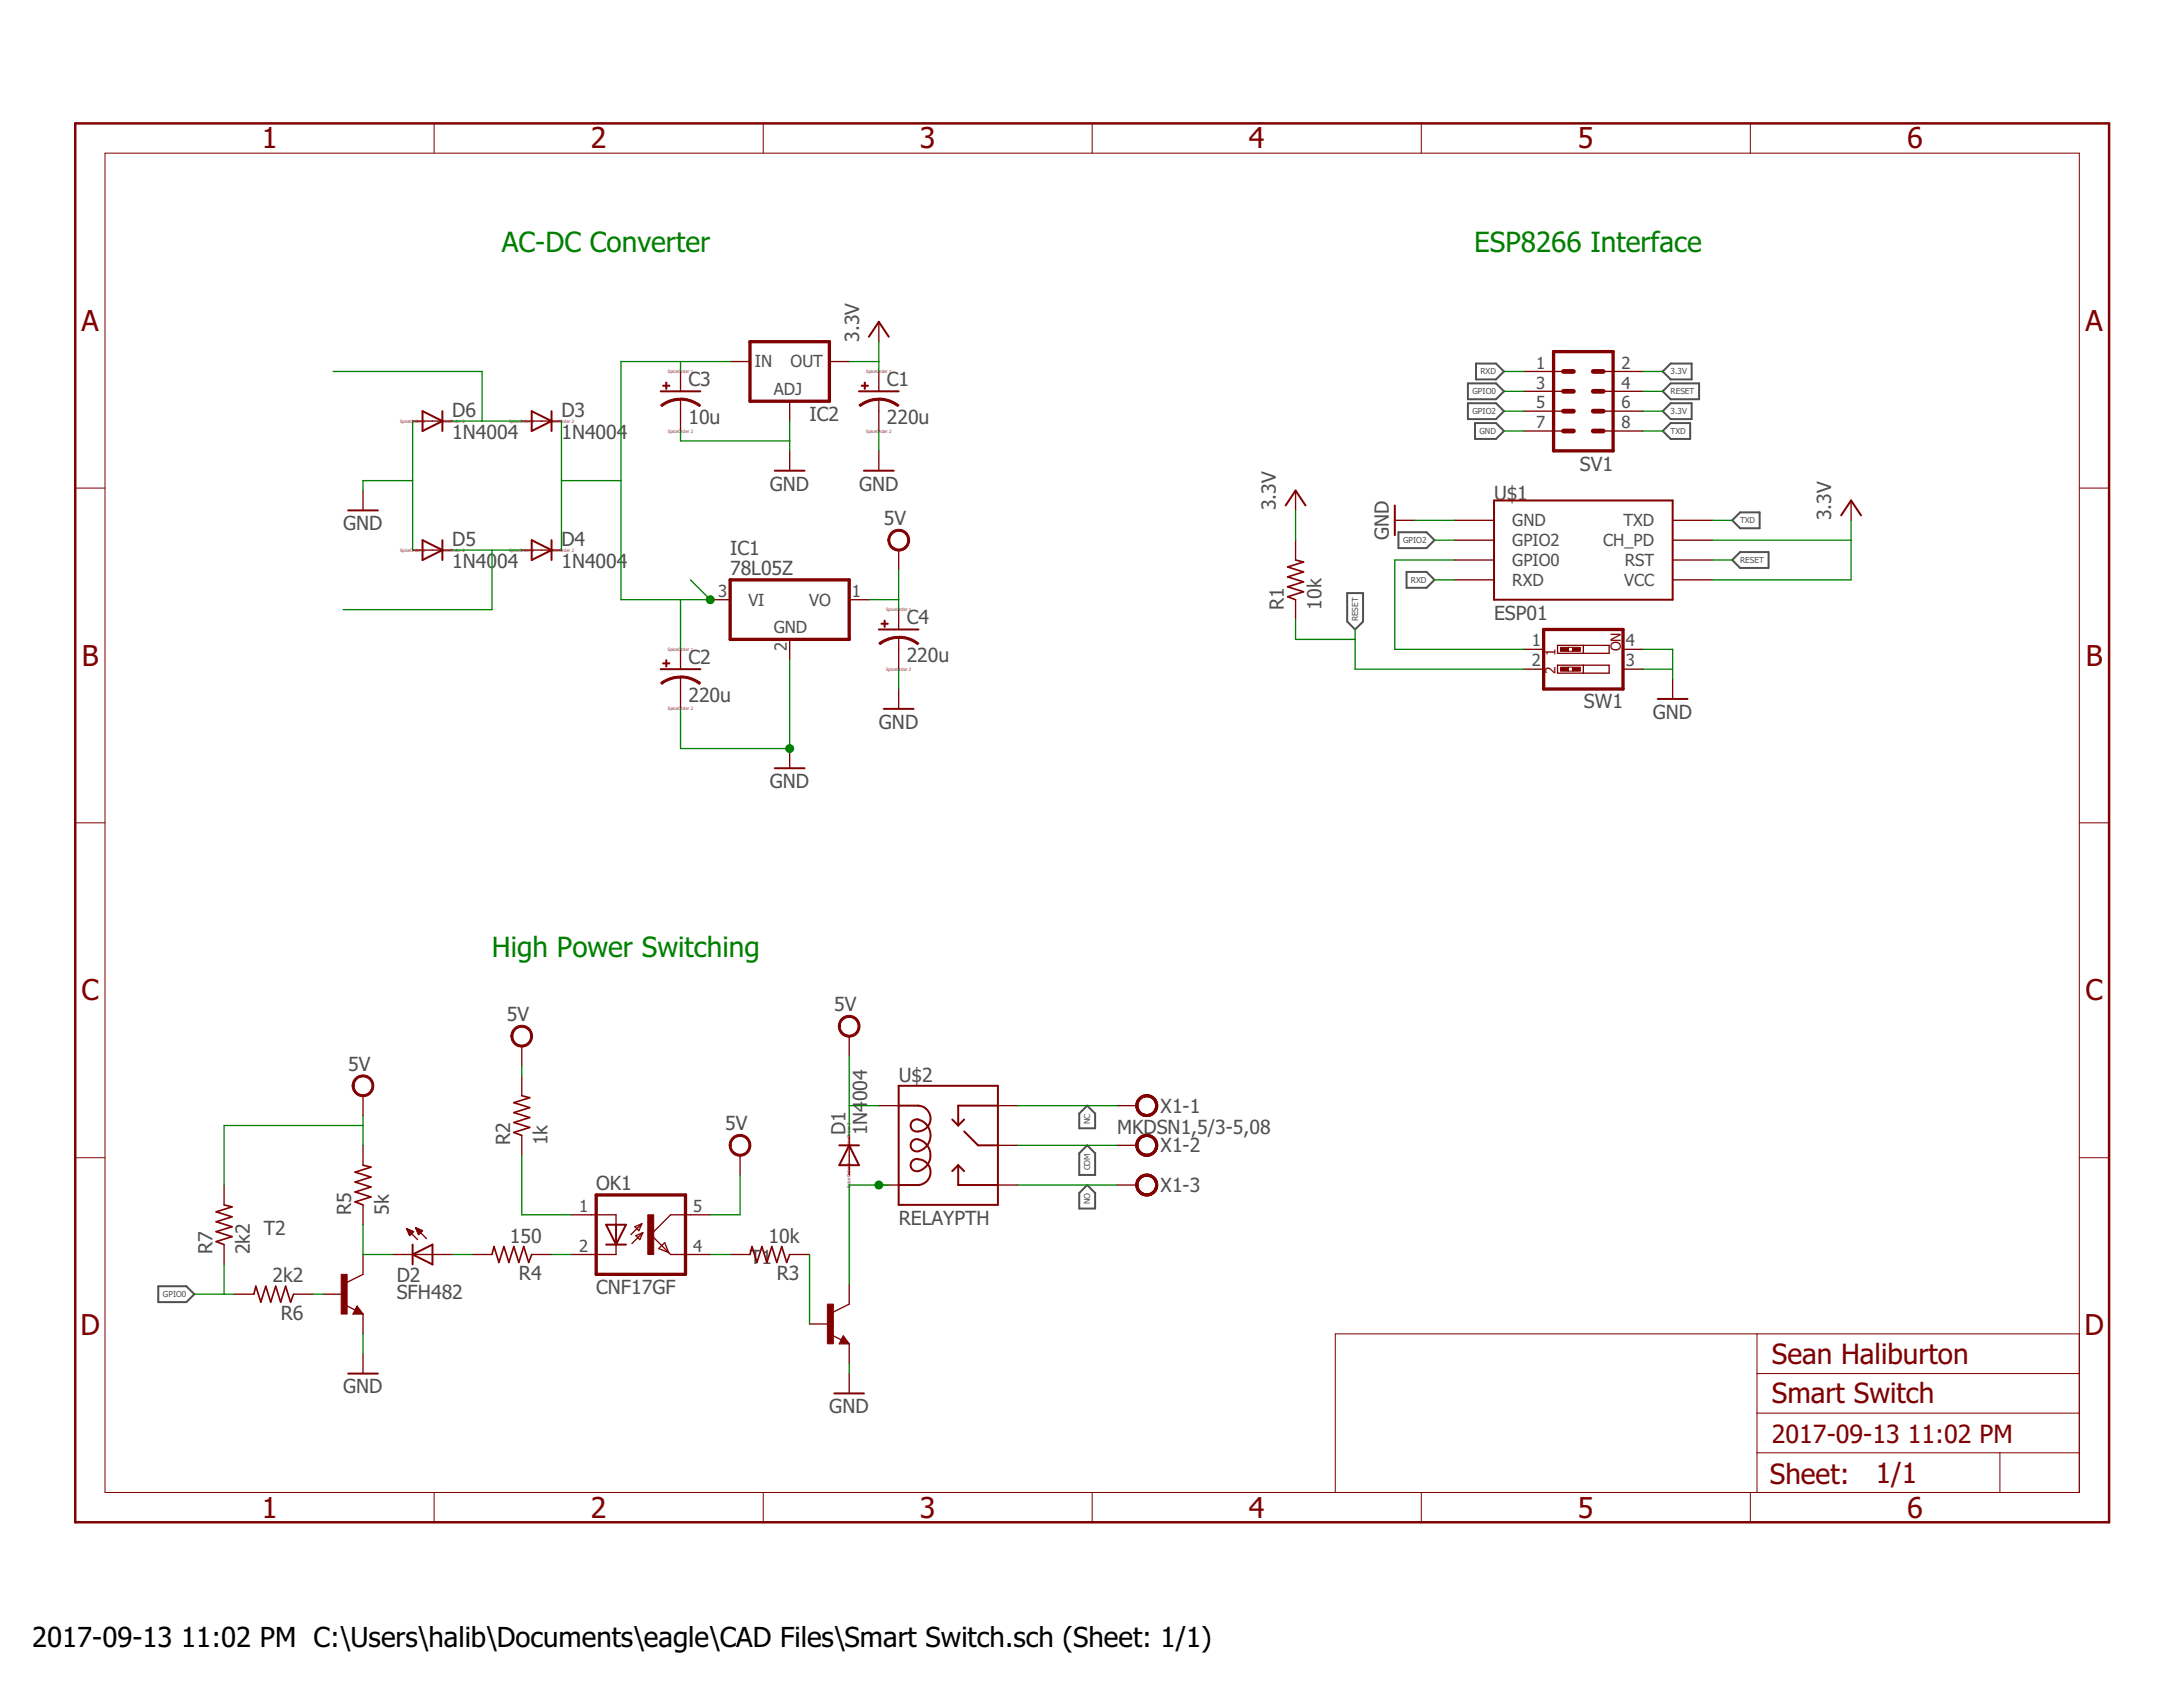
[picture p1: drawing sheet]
<svg xmlns="http://www.w3.org/2000/svg" width="279mm" height="216mm" viewBox="0 0 279 216" stroke-linecap="round" stroke-linejoin="round" font-family="sans-serif">
<defs><g id="words">
<g font-size="3.7" fill="#800000">
<text x="33.5" y="19">1</text>
<text x="75.6" y="19">2</text>
<text x="117.7" y="19">3</text>
<text x="159.9" y="19">4</text>
<text x="202" y="19">5</text>
<text x="244.1" y="19">6</text>
<text x="10.4" y="42.3">A</text>
<text x="266.9" y="42.3">A</text>
<text x="10.5" y="85.2">B</text>
<text x="267" y="85.2">B</text>
<text x="10.4" y="128">C</text>
<text x="266.9" y="128">C</text>
<text x="10.3" y="170.9">D</text>
<text x="266.8" y="170.9">D</text>
<text x="33.5" y="194.2">1</text>
<text x="75.6" y="194.2">2</text>
<text x="117.7" y="194.2">3</text>
<text x="159.9" y="194.2">4</text>
<text x="202" y="194.2">5</text>
<text x="244.1" y="194.2">6</text>
</g>
<g font-size="3.6" fill="#008000">
<text x="64.2" y="32.3">AC-DC Converter</text>
<text x="188.7" y="32.3">ESP8266 Interface</text>
<text x="63" y="122.5">High Power Switching</text>
</g>
<g font-size="3.6" fill="#800000">
<text x="226.8" y="174.5">Sean Haliburton</text>
<text x="226.8" y="179.6">Smart Switch</text>
<text x="226.5" y="189.9">Sheet:</text>
<text x="240.1" y="189.7">1/1</text>
</g>
<g font-size="3.5">
<text x="4.1" y="210.8">2017-09-13</text>
<text x="23.2" y="210.8">11:02 PM C:\Users\halib\Documents\eagle\CAD Files\Smart Switch.sch (Sheet: 1/1)</text>
</g>
<g font-size="3.2" fill="#800000">
<text x="226.8" y="184.7">2017-09-13</text>
<text x="244.2" y="184.7">11:02 PM</text>
</g>
<g font-size="2.5" fill="#505050">
<text x="110" y="43.7" transform="rotate(-90 110 43.7)">3.3V</text>
<text x="57.9" y="53.4">D6</text>
<text x="71.9" y="53.4">D3</text>
<text x="88.1" y="49.4">C3</text>
<text x="103.6" y="53.9">IC2</text>
<text x="113.5" y="49.4">C1</text>
<text x="57.9" y="56.2">1N4004</text>
<text x="71.9" y="56.2">1N4004</text>
<text x="88.1" y="54.3">10u</text>
<text x="113.5" y="54.3">220u</text>
<text x="98.5" y="62.8">GND</text>
<text x="110" y="62.8">GND</text>
<text x="163.3" y="65.3" transform="rotate(-90 163.3 65.3)">3.3V</text>
<text x="191.2" y="64">U$1</text>
<text x="202.2" y="60.2">SV1</text>
<text x="43.9" y="67.9">GND</text>
<text x="57.9" y="69.9">D5</text>
<text x="71.9" y="69.9">D4</text>
<text x="93.4" y="71">IC1</text>
<text x="113.1" y="67.2">5V</text>
<text x="177.8" y="69.1" transform="rotate(-90 177.8 69.1)">GND</text>
<text x="234.4" y="66.6" transform="rotate(-90 234.4 66.6)">3.3V</text>
<text x="57.9" y="72.7">1N40</text>
<text x="63.6" y="72.7">04</text>
<text x="71.9" y="72.7">1N4004</text>
<text x="93.4" y="73.6">78L05Z</text>
<text x="116" y="79.9">C4</text>
<text x="164.3" y="78" transform="rotate(-90 164.3 78)">R1</text>
<text x="169.1" y="78" transform="rotate(-90 169.1 78)">10k</text>
<text x="191.2" y="79.3">ESP01</text>
<text x="88.1" y="89.8">220u</text>
<text x="88.1" y="85">C2</text>
<text x="116" y="84.7">220u</text>
<text x="112.5" y="93.3">GND</text>
<text x="202.7" y="90.6">SW1</text>
<text x="211.5" y="92">GND</text>
<text x="98.5" y="100.9">GND</text>
<text x="64.9" y="130.7">5V</text>
<text x="106.8" y="129.4">5V</text>
<text x="44.6" y="137.1">5V</text>
<text x="111" y="140.9" transform="rotate(-90 111 140.9)">004</text>
<text x="115" y="138.5">U$2</text>
<text x="148.6" y="142.4">X1-1</text>
<text x="65.3" y="146.6" transform="rotate(-90 65.3 146.6)">R2</text>
<text x="70.1" y="146.6" transform="rotate(-90 70.1 146.6)">1k</text>
<text x="92.8" y="144.7">5V</text>
<text x="108.2" y="145.3" transform="rotate(-90 108.2 145.3)">D1</text>
<text x="111" y="145.3" transform="rotate(-90 111 145.3)">1N4</text>
<text x="143" y="145.2">MKDSN1,5/3-5,08</text>
<text x="148.6" y="147.5">X1-2</text>
<text x="45" y="155.5" transform="rotate(-90 45 155.5)">R5</text>
<text x="49.8" y="155.5" transform="rotate(-90 49.8 155.5)">5k</text>
<text x="76.3" y="152.3">OK1</text>
<text x="148.6" y="152.5">X1-3</text>
<text x="27.2" y="160.5" transform="rotate(-90 27.2 160.5)">R7</text>
<text x="32" y="160.5" transform="rotate(-90 32 160.5)">2k2</text>
<text x="33.8" y="158">T2</text>
<text x="65.3" y="159">150</text>
<text x="96" y="161.8">T1</text>
<text x="98.4" y="159">10k</text>
<text x="115" y="156.7">RELAYPTH</text>
<text x="34.9" y="164.1">2k2</text>
<text x="50.8" y="166.3">SFH482</text>
<text x="50.8" y="164.1">D2</text>
<text x="66.4" y="163.8">R4</text>
<text x="76.3" y="165.6">CNF17GF</text>
<text x="99.4" y="163.8">R3</text>
<text x="35.9" y="168.9">R6</text>
<text x="43.9" y="178.3">GND</text>
<text x="106.1" y="180.9">GND</text>
</g>
<g font-size="2.1" fill="#505050">
<text x="96.6" y="46.9">IN</text>
<text x="101.2" y="46.9">OUT</text>
<text x="196.6" y="47.2">1</text>
<text x="207.5" y="47.2">2</text>
<text x="99" y="50.6">ADJ</text>
<text x="196.6" y="49.7">3</text>
<text x="196.6" y="52.3">5</text>
<text x="207.5" y="49.7">4</text>
<text x="207.5" y="52.3">6</text>
<text x="196.6" y="54.8">7</text>
<text x="207.5" y="54.8">8</text>
<text x="193.6" y="67.3">GND</text>
<text x="193.6" y="69.9">GPIO2</text>
<text x="205.2" y="69.9">CH_PD</text>
<text x="207.8" y="67.3">TXD</text>
<text x="91.9" y="76.4">3</text>
<text x="95.8" y="77.5">VI</text>
<text x="103.6" y="77.5">VO</text>
<text x="109" y="76.4">1</text>
<text x="193.6" y="72.4">GPIO0</text>
<text x="193.6" y="75">RXD</text>
<text x="207.9" y="75">VCC</text>
<text x="208" y="72.4">RST</text>
<text x="99" y="81.1">GND</text>
<text x="100.7" y="83.3" transform="rotate(-90 100.7 83.3)">2</text>
<text x="196" y="82.7">1</text>
<text x="208.1" y="82.7">4</text>
<text x="196" y="85.3">2</text>
<text x="208.1" y="85.3">3</text>
<text x="74.1" y="155.1">1</text>
<text x="88.7" y="155.1">5</text>
<text x="74.1" y="160.2">2</text>
<text x="88.7" y="160.2">4</text>
</g>
<g font-size="1.8" fill="#800000">
<text x="199.1" y="83.9" transform="rotate(-90 199.1 83.9)">1</text>
<text x="207.5" y="83.4" transform="rotate(-90 207.5 83.4)">ON</text>
<text x="199.1" y="86.2" transform="rotate(-90 199.1 86.2)">2</text>
</g>
<g font-size="1.1" fill="#505050">
<text x="189.5" y="47.9">RXD</text>
<text x="213.8" y="47.9">3.3V</text>
<text x="188.5" y="53">GPIO2</text>
<text x="188.5" y="50.5">GPIO0</text>
<text x="213.8" y="50.5">RESET</text>
<text x="213.8" y="53">3.3V</text>
<text x="189.4" y="55.5">GND</text>
<text x="213.8" y="55.5">TXD</text>
<text x="179.6" y="69.5">GPIO2</text>
<text x="222.7" y="67">TXD</text>
<text x="180.6" y="74.6">RXD</text>
<text x="222.7" y="72">RESET</text>
<text x="173.8" y="79.5" transform="rotate(-90 173.8 79.5)">RESET</text>
<text x="139.5" y="143.8" transform="rotate(-90 139.5 143.8)">NC</text>
<text x="139.5" y="149.8" transform="rotate(-90 139.5 149.8)">COM</text>
<text x="139.5" y="154.1" transform="rotate(-90 139.5 154.1)">NO</text>
<text x="20.9" y="166">GPIO0</text>
</g>
<g font-size=".6" fill="#800080">
<text x="85.5" y="47.7">SpiceO</text>
<text x="87.2" y="47.7">rder 1</text>
<text x="110.9" y="47.7">SpiceO</text>
<text x="112.6" y="47.7">rder 1</text>
<text x="51.2" y="54.1">SpiceO</text>
<text x="52.9" y="54.1">rder</text>
<text x="54.1" y="54.1">1</text>
<text x="56.3" y="54.1">SpiceOrder 2</text>
<text x="65.2" y="54.1">SpiceOrder</text>
<text x="68.1" y="54.1">1</text>
<text x="70.2" y="54.1">SpiceO</text>
<text x="72" y="54.1">rder 2</text>
<text x="85.5" y="55.4">SpiceOrder 2</text>
<text x="110.9" y="55.4">SpiceO</text>
<text x="112.6" y="55.4">rder 2</text>
<text x="51.2" y="70.6">SpiceOrder</text>
<text x="54.1" y="70.6">1</text>
<text x="56.3" y="70.6">SpiceOrder 2</text>
<text x="65.2" y="70.6">SpiceOrder</text>
<text x="68.1" y="70.6">1</text>
<text x="70.2" y="70.6">SpiceOrder 2</text>
<text x="85.5" y="83.3">SpiceO</text>
<text x="87.2" y="83.3">rder 1</text>
<text x="113.4" y="78.2">SpiceO</text>
<text x="115.1" y="78.2">rder 1</text>
<text x="113.4" y="85.8">SpiceO</text>
<text x="115.1" y="85.8">rder 2</text>
<text x="85.5" y="90.9">SpiceO</text>
<text x="87.2" y="90.9">rder 2</text>
<text x="108.9" y="149.1" transform="rotate(-90 108.9 149.1)">1</text>
<text x="108.9" y="146.9" transform="rotate(-90 108.9 146.9)">SpiceOrder 2</text>
<text x="108.9" y="152" transform="rotate(-90 108.9 152)">SpiceOrder</text>
</g>
</g></defs>
<g fill="none" stroke="#505050" stroke-width=".25">
<path d="M187.9 49.1h3.6l1 1-1 1h-3.6zM187.9 51.6h3.6l1 1-1 1h-3.6zM188.8 54.1h2.7l1 1.1-1 1h-2.7zM188.9 46.5h2.6l1 1-1 1.1h-2.6zM212.8 55.2l1-1.1h2.5v2.1h-2.5zM212.8 50.1l1-1h3.7v2h-3.7zM212.8 52.6l1-1h2.7v2h-2.7zM212.8 47.5l1-1h2.7v2.1h-2.7zM172.4 75.9h2.1v3.6l-1.1 1.1-1-1.1zM179 68.1h3.6l1 1-1 1h-3.6zM180 73.2h2.6l1 1-1 1h-2.6zM221.7 71.7l1-1h3.7v2h-3.7z"/>
<path d="M221.7 66.6l1-1h2.5v2h-2.5zM138.1 152.7l1-1 1.1 1v2h-2.1zM139.1 141.5l1.1 1v1.9h-2.1v-1.9zM139.1 146.6l1.1 1v2.8h-2.1v-2.8zM20.3 164.6h3.6l1 1-1 1h-3.6z"/>
</g>
<g fill="none" stroke="#800000" stroke-width=".25">
<path d="M54.1 52.6l2.5 1.3-2.5 1.3zM56.6 52.6v2.6M68.1 52.6l2.5 1.3-2.5 1.3zM70.6 52.6v2.6M84.6 50.1h5M109.9 50.1h5.1M111.2 43.1l1.3-1.9 1.2 1.9M44.6 65.3h3.8M54.1 69.1l2.5 1.3-2.5 1.3zM56.6 69.1v2.6M68.1 69.1l2.5 1.3-2.5 1.3zM70.6 69.1v2.6"/>
<path d="M99.2 60.2h3.8M110.6 60.2h3.8M164.5 64.7l1.3-1.9 1.3 1.9M178.5 64.7v3.8M191.2 64.1h22.9v12.7h-22.9zM235.6 66l1.3-1.9 1.3 1.9M84.6 85.6h5M99.2 98.3h3.8M112.5 80.6h5.1M113.1 90.7h3.8M212.2 89.5h3.8M115 139h12.7v15.2h-12.7z"/>
<path d="M52.8 159.3v2.5M77.6 156.7h2.5l-1.3 2.6zM77.6 159.3h2.5M78.8 156.7v2.6M107.4 146.6h2.5M108.7 146.6l1.2 2.5h-2.5zM115 141.5h2.6a1.65 1.65 0 0 1 1.5 2 1.65 1.65 0 0 1-2.2 1.2 .83 .83 0 0 1-.1-1.2 .83 .83 0 0 1 1.1-.1 2.09 2.09 0 0 1 1.2 2.2 2.09 2.09 0 0 1-1.8 1.8 .81 .81 0 0 1-.7-1.2 .81 .81 0 0 1 1.3-.2 2.09 2.09 0 0 1 1.2 2.2 2.09 2.09 0 0 1-1.8 1.7 .79 .79 0 0 1-.7-.9 .79 .79 0 0 1 1-.6 1.65 1.65 0 0 1 1.5 1.6 1.65 1.65 0 0 1-1.5 1.7h-2.6M121.9 143.3l.7 .7M122.6 149.1v2.6h5.1M122.6 149.1l.8 .8M122.6 149.1l-.7 .8M123.4 144.8l1.8 1.8h2.5"/>
<path d="M123.4 143.3l-.8 .7M127.7 141.5h-5.1v2.5M44.6 175.8h3.8M45.7 167.7l.1 .2h-.4l.3-.5 .5 .6h-.8M52.8 160.5l2.6-1.2v2.5zM106.8 178.3h3.8M107.9 171.5l.2 .2h-.4l.2-.5 .5 .7h-.7"/>
</g>
<g fill="none" stroke="#800000" stroke-width=".17">
<path d="M52.8 53.9h5.1M66.8 53.9h5.1M87.1 47.5v2.6M87.1 51.1v4.1M93.5 46.3h2.5M101.1 51.4v2.5M101.1 57.7v2.5M106.2 46.3h2.5M112.5 41.2v2.5M112.5 47.5v2.6M112.5 51.1v4.1M112.5 57.7v2.5"/>
<path d="M195 47.5h5.1M195 50.1h5.1M195 52.6h5.1M195 55.2h5.1M205.2 47.5h5.1M205.2 50.1h5.1M205.2 52.6h5.1M205.2 55.2h5.1M46.5 62.8v2.5M52.8 70.4h5.1M66.8 70.4h5.1M90.9 76.8h2.6"/>
<path d="M108.7 76.8h2.5M115 70.4v2.5M115 78v2.6M165.8 62.8v2.5M165.8 69.1v2.6M165.8 76.8v2.5M178.5 66.6h2.6M186.1 66.6h5.1M186.1 69.1h5.1M186.1 71.7h5.1M186.1 74.2h5.1M214.1 66.6h5.1"/>
<path d="M214.1 69.1h5.1M214.1 71.7h5.1M214.1 74.2h5.1M236.9 64.1v2.5M87.1 83.1v2.5M87.1 86.7v4M101.1 81.8v2.6M101.1 95.8v2.5M115 81.6v4M115 88.2v2.5M195 85.6h2.6M195 83.1h2.6"/>
<path d="M199.3 85.1h6.7v1h-6.7zM199.3 82.6h6.7v1h-6.7zM202.6 82.6v1M202.6 85.1v1M207.7 85.6h2.6M207.7 83.1h2.6M214.1 86.9v2.6M66.8 133.9v2.5M66.8 137.7v2.5M108.7 132.6v2.5M28.7 151.7v2.5M28.7 159.3v2.5"/>
<path d="M46.5 140.2v2.6M46.5 146.6v2.5M46.5 154.2v2.5M52 157.2l1.4 1.4M52 157.2l.9 .4-.5 .5zM52.1 157.3h.1M52.1 157.4h.4M52.2 157.5h.5M52.2 157.6h.7M52.3 157.8h.5M52.3 157.9h.4M52.4 158h.1"/>
<path d="M53.2 157.1l1.4 1.4M53.2 157.1l.9 .4-.5 .5zM53.2 157.2h.1M53.3 157.3h.3M53.3 157.4h.6M53.4 157.5h.6M53.4 157.6h.5M53.5 157.8h.3M53.5 157.9h.2M66.8 145.3v2.5M73.1 155.5h5.7v1.2M78.8 159.3v1.2h-5.7"/>
<path d="M81.3 157l.8-.4-.3 .9zM81.4 158.1l.9-.3-.4 .8zM82.1 156.6l-1.3 1.4M82.3 157.8l-1.4 1.4M85.1 159l.5 1.3-1.3-.5zM90.9 155.5h-5.1l-2.5 2.5 2.5 2.5h5.1M94.7 147.8v2.6M108.7 145.3v5.1M112.5 151.7h2.5M112.5 141.5h2.5M127.7 151.7h2.6M127.7 146.6h2.6"/>
<path d="M127.7 141.5h2.6M143 151.7h2.5M143 146.6h2.5M143 141.5h2.5M30 165.6h2.5M37.6 165.6h2.5M41.4 165.6h2.5M44.2 167l1.3 .7M45.7 167.2l.8 1h-1.3zM46.5 160.5v2.6l-2.1 1M46.5 168.2v2.5M46.5 173.2v2.6"/>
<path d="M50.3 160.5h7.6M60.4 160.5h2.6M68.1 160.5h2.5M93.5 160.5h2.5M101.1 160.5h2.5M103.6 169.4h2.6M106.4 170.9l1.3 .6M107.9 171l.8 1h-1.3zM108.7 164.4v2.5l-2 1M108.7 172v2.5M108.7 175.8v2.5"/>
</g>
<path d="M96 43.7h10.2v7.7h-10.2zM198.8 45h7.7v12.7h-7.7zM93.5 74.2h15.2v7.6h-15.2zM197.6 80.6h10.1v7.6h-10.1zM76.3 152.9h11.4v10.2h-11.4z" fill="none" stroke="#800000" stroke-width=".42"/>
<path d="M200.1 52.6h1.3M200.1 50.1h1.3M200.1 47.5h1.3M200.1 55.2h1.3M203.9 52.6h1.3M203.9 50.1h1.3M203.9 47.5h1.3M203.9 55.2h1.3" fill="none" stroke="#800000" stroke-width=".61"/>
<g fill="none" stroke="#800000" stroke-width=".13">
<path d="M13.4 19.6h252.7v171.4h-252.7zM55.6 15.8v3.8M97.7 15.8v3.8M139.8 15.8v3.8M181.9 15.8v3.8M224 15.8v3.8M9.6 62.5h3.8M266.1 62.5h3.8M200.7 85.9h.6M200.7 85.4h.6M200.7 83.4h.6M200.7 82.8h.6"/>
<path d="M9.6 105.3h3.8M266.1 105.3h3.8M9.6 148.2h3.8M266.1 148.2h3.8M224.9 170.7v20.3M224.9 175.8h41.2M266.1 170.7h-95.2v20.3M55.6 191v3.8M97.7 191v3.8M139.8 191v3.8M181.9 191v3.8M224 191v3.8"/>
<path d="M224.9 185.9h41.2M224.9 180.8h41.2M256 185.9v5.1"/>
</g>
<g fill="#800000" stroke="#800000" stroke-width=".13">
<path d="M201.3 85.4h1v.5h-1z"/>
<path d="M199.7 85.4h1v.5h-1z"/>
<path d="M201.3 82.8h1v.6h-1z"/>
<path d="M199.7 82.8h1v.6h-1z"/>
<path d="M110.2 49.3h.9v.1h-.9z"/>
<path d="M110.6 48.9h.1v.9h-.1z"/>
<path d="M82.9 155.5h.8v5h-.8z"/>
<path d="M105.9 166.9h.8v5.1h-.8z"/>
<path d="M43.7 163.1h.7v5.1h-.7z"/>
<path d="M84.8 84.8h.9v.2h-.9z"/>
<path d="M85.2 84.5h.1v.8h-.1z"/>
<path d="M84.8 49.3h.9v.1h-.9z"/>
<path d="M85.2 48.9h.1v.9h-.1z"/>
<path d="M112.8 79.8h.9v.1h-.9z"/>
<path d="M113.2 79.4h.1v.9h-.1z"/>
</g>
<path d="M165.8 71.7l1 .2-2 .7 2 .6-2 .6 2 .7-2 .6 2 .6-2 .7 1 .4M28.7 154.2l1 .3-2 .6 2 .6-2 .7 2 .6-2 .6 2 .7-2 .6 1 .4M46.5 149.1l1 .3-2.1 .6 2.1 .6-2.1 .7 2.1 .6-2.1 .6 2.1 .7-2.1 .6 1.1 .4M66.8 140.2l1 .3-2 .6 2 .7-2 .6 2 .6-2 .7 2 .6-2 .6 1 .4M32.5 165.6l.2-1 .7 2 .6-2 .6 2 .7-2 .6 2 .7-2 .6 2 .4-1M63 160.5l.2-1 .7 2.1 .6-2.1 .6 2.1 .7-2.1 .6 2.1 .6-2.1 .7 2.1 .4-1.1M96 160.5l.2-1 .7 2.1 .6-2.1 .6 2.1 .7-2.1 .6 2.1 .7-2.1 .6 2.1 .4-1.1" fill="none" stroke="#800000" stroke-width=".21"/>
<g fill="#800000" stroke="#800000" stroke-width=".13">
<path d="M112.5 50.9a4.2 4.2 0 0 1 2.6 .9l-.2 .2a4.1 4.1 0 0 0-2.4-.8z" fill-rule="evenodd"/>
<path d="M109.9 51.8a4 4 0 0 1 2.6-.8v.2a3.9 3.9 0 0 0-2.4 .8z" fill-rule="evenodd"/>
<path d="M107.7 130.4a1.4 1.4 0 0 1 2.2 .2 1.4 1.4 0 0 1-.8 2.1 1.4 1.4 0 0 1-1.8-1.4h.2a1.15 1.15 0 0 1 1.6-1 1.15 1.15 0 0 1 .4 1.8 1.15 1.15 0 0 1-1.8-.2l-.2-.6h-.2l.2-.6z" fill-rule="evenodd"/>
<path d="M65.8 131.7a1.39 1.39 0 0 1 2.2 .2 1.39 1.39 0 0 1-.9 2.1 1.39 1.39 0 0 1-1.7-1.4h.2a1.14 1.14 0 0 1 1.6-1 1.14 1.14 0 0 1 .3 1.9 1.14 1.14 0 0 1-1.8-.6l-.1-.3h-.2l.2-.7z" fill-rule="evenodd"/>
<path d="M145.8 140.5a1.4 1.4 0 0 1 2.2 .3 1.4 1.4 0 0 1-.9 2.1 1.4 1.4 0 0 1-1.7-1.4h.2a1.15 1.15 0 0 1 1.6-1.1 1.15 1.15 0 0 1 .3 1.9 1.15 1.15 0 0 1-1.8-.5l-.1-.3h-.2l.1-.7z" fill-rule="evenodd"/>
<path d="M145.8 140.5a1.4 1.4 0 0 1 2.2 .3 1.4 1.4 0 0 1-.9 2.1 1.4 1.4 0 0 1-1.7-1.4h.2a1.15 1.15 0 0 1 1.6-1.1 1.15 1.15 0 0 1 .3 1.9 1.15 1.15 0 0 1-1.8-.5l-.1-.3h-.2l.1-.7z" fill-rule="evenodd"/>
<path d="M145.8 140.5a1.4 1.4 0 0 1 2.2 .3 1.4 1.4 0 0 1-.9 2.1 1.4 1.4 0 0 1-1.7-1.4h.2a1.15 1.15 0 0 1 1.6-1.1 1.15 1.15 0 0 1 .3 1.9 1.15 1.15 0 0 1-1.8-.5l-.1-.3h-.2l.1-.7z" fill-rule="evenodd"/>
<path d="M145.8 145.6a1.4 1.4 0 0 1 2.2 .3 1.4 1.4 0 0 1-.9 2 1.4 1.4 0 0 1-1.7-1.3h.2a1.15 1.15 0 0 1 1.6-1.1 1.15 1.15 0 0 1 .3 1.9 1.15 1.15 0 0 1-1.8-.5l-.1-.3h-.2v-.4z" fill-rule="evenodd"/>
<path d="M145.8 145.6a1.4 1.4 0 0 1 2.2 .3 1.4 1.4 0 0 1-.9 2 1.4 1.4 0 0 1-1.7-1.3h.2a1.15 1.15 0 0 1 1.6-1.1 1.15 1.15 0 0 1 .3 1.9 1.15 1.15 0 0 1-1.8-.5l-.1-.3h-.2v-.4z" fill-rule="evenodd"/>
<path d="M145.8 145.6a1.4 1.4 0 0 1 2.2 .3 1.4 1.4 0 0 1-.9 2 1.4 1.4 0 0 1-1.7-1.3h.2a1.15 1.15 0 0 1 1.6-1.1 1.15 1.15 0 0 1 .3 1.9 1.15 1.15 0 0 1-1.8-.5l-.1-.3h-.2v-.4z" fill-rule="evenodd"/>
<path d="M145.8 150.7a1.4 1.4 0 0 1 2.2 .2 1.4 1.4 0 0 1-.9 2.1 1.4 1.4 0 0 1-1.7-1.3h.2a1.15 1.15 0 0 1 1.6-1.1 1.15 1.15 0 0 1 .3 1.9 1.15 1.15 0 0 1-1.8-.6l-.1-.2h-.2v-.4z" fill-rule="evenodd"/>
<path d="M145.8 150.7a1.4 1.4 0 0 1 2.2 .2 1.4 1.4 0 0 1-.9 2.1 1.4 1.4 0 0 1-1.7-1.3h.2a1.15 1.15 0 0 1 1.6-1.1 1.15 1.15 0 0 1 .3 1.9 1.15 1.15 0 0 1-1.8-.6l-.1-.2h-.2v-.4z" fill-rule="evenodd"/>
<path d="M145.8 150.7a1.4 1.4 0 0 1 2.2 .2 1.4 1.4 0 0 1-.9 2.1 1.4 1.4 0 0 1-1.7-1.3h.2a1.15 1.15 0 0 1 1.6-1.1 1.15 1.15 0 0 1 .3 1.9 1.15 1.15 0 0 1-1.8-.6l-.1-.2h-.2v-.4z" fill-rule="evenodd"/>
<path d="M93.7 145.6a1.39 1.39 0 0 1 2.2 .3 1.39 1.39 0 0 1-.8 2 1.39 1.39 0 0 1-1.8-1.3h.3a1.14 1.14 0 0 1 1.7-1 1.14 1.14 0 0 1 .1 1.9 1.14 1.14 0 0 1-1.8-.6v-.3h-.3l.1-.4z" fill-rule="evenodd"/>
<path d="M45.4 138a1.39 1.39 0 0 1 2.2 .2 1.39 1.39 0 0 1-.8 2.1 1.39 1.39 0 0 1-1.7-1.3h.2a1.15 1.15 0 0 1 1.6-1.1 1.15 1.15 0 0 1 .3 1.9 1.15 1.15 0 0 1-1.8-.6l-.1-.2h-.2l.1-.7z" fill-rule="evenodd"/>
<path d="M87.1 86.5a4 4 0 0 1 2.6 .9l-.2 .2a3.9 3.9 0 0 0-2.4-.8z" fill-rule="evenodd"/>
<path d="M84.6 87.4a4.1 4.1 0 0 1 2.5-.9v.3a3.9 3.9 0 0 0-2.4 .8z" fill-rule="evenodd"/>
<path d="M114 68.2a1.4 1.4 0 0 1 2.2 .2 1.4 1.4 0 0 1-.8 2.1 1.4 1.4 0 0 1-1.8-1.4h.3a1.15 1.15 0 0 1 1.6-1.1 1.15 1.15 0 0 1 .3 2 1.15 1.15 0 0 1-1.9-.6v-.3h-.3l.1-.3z" fill-rule="evenodd"/>
<path d="M87.1 50.9a4.2 4.2 0 0 1 2.6 .9l-.2 .2a4.3 4.3 0 0 0-2.4-.8z" fill-rule="evenodd"/>
<path d="M84.6 51.8a3.9 3.9 0 0 1 2.5-.8v.2a3.9 3.9 0 0 0-2.4 .8z" fill-rule="evenodd"/>
<path d="M115 81.4a3.9 3.9 0 0 1 2.6 .9l-.2 .2a3.8 3.8 0 0 0-2.4-.8z" fill-rule="evenodd"/>
<path d="M112.5 82.3a4.2 4.2 0 0 1 2.5-.9v.3a3.8 3.8 0 0 0-2.4 .8z" fill-rule="evenodd"/>
</g>
<path d="M9.6 15.8h260.3v179h-260.3z" fill="none" stroke="#800000" stroke-width=".32"/>
<g fill="none" stroke="#008000" stroke-width=".17">
<path d="M42.7 47.5h19v6.4M52.8 53.9v16.5M57.9 53.9h8.9M71.9 53.9v16.5M87.1 46.3v1.2M87.1 55.2v1.2h14M93.5 46.3h-14v30.5h11.4l-2.5-2.6M101.1 53.9v3.8M108.7 46.3h3.8M112.5 43.7v3.8M112.5 55.2v2.5M192.5 55.2h2.5"/>
<path d="M192.5 50.1h2.5M192.5 52.6h2.5M192.5 47.5h2.5M210.3 55.2h2.5M210.3 50.1h2.5M210.3 52.6h2.5M210.3 47.5h2.5M52.8 61.5h-6.3v1.3M57.9 70.4h8.9M63 70.4v7.6h-19.1M71.9 61.5h7.6M87.1 76.8v6.3"/>
<path d="M111.2 76.8h3.8M115 72.9v5.1M165.8 79.3v2.5h7.6M165.8 65.3v3.8M181.1 66.6h5M183.6 69.1h2.5M183.6 74.2h2.5M186.1 71.7h-7.6v11.4h16.5M219.2 66.6h2.5M219.2 71.7h2.5M219.2 69.1h17.7M236.9 66.6v7.6h-17.7"/>
<path d="M101.1 84.4v11.4h-14v-5.1M115 85.6v2.6M173.4 80.6v5h21.6M210.3 83.1h3.8v3.8M210.3 85.6h3.8M66.8 136.4v1.3M108.7 135.1v10.2M46.5 142.8v3.8M46.5 156.7v3.8h3.8M46.5 144h-17.8v7.7M66.8 147.8v7.7h6.3M94.7 150.4v5.1h-3.8"/>
<path d="M108.7 141.5h3.8M113.7 151.7h-5v12.7M130.3 151.7h12.7M130.3 141.5h12.7M130.3 146.6h12.7M24.9 165.6h5.1M28.7 161.8v3.8M40.1 165.6h1.3M46.5 170.7v2.5M57.9 160.5h2.5M70.6 160.5h2.5M90.9 160.5h2.6"/>
<path d="M103.6 160.5v8.9M108.7 174.5v1.3"/>
</g>
<g fill="#008000" stroke="#008000" stroke-width=".13">
<circle cx="101.1" cy="95.8" r=".51"/>
<circle cx="112.5" cy="151.7" r=".51"/>
<circle cx="90.9" cy="76.8" r=".51"/>
</g>
<use href="#words"/>
</svg>
